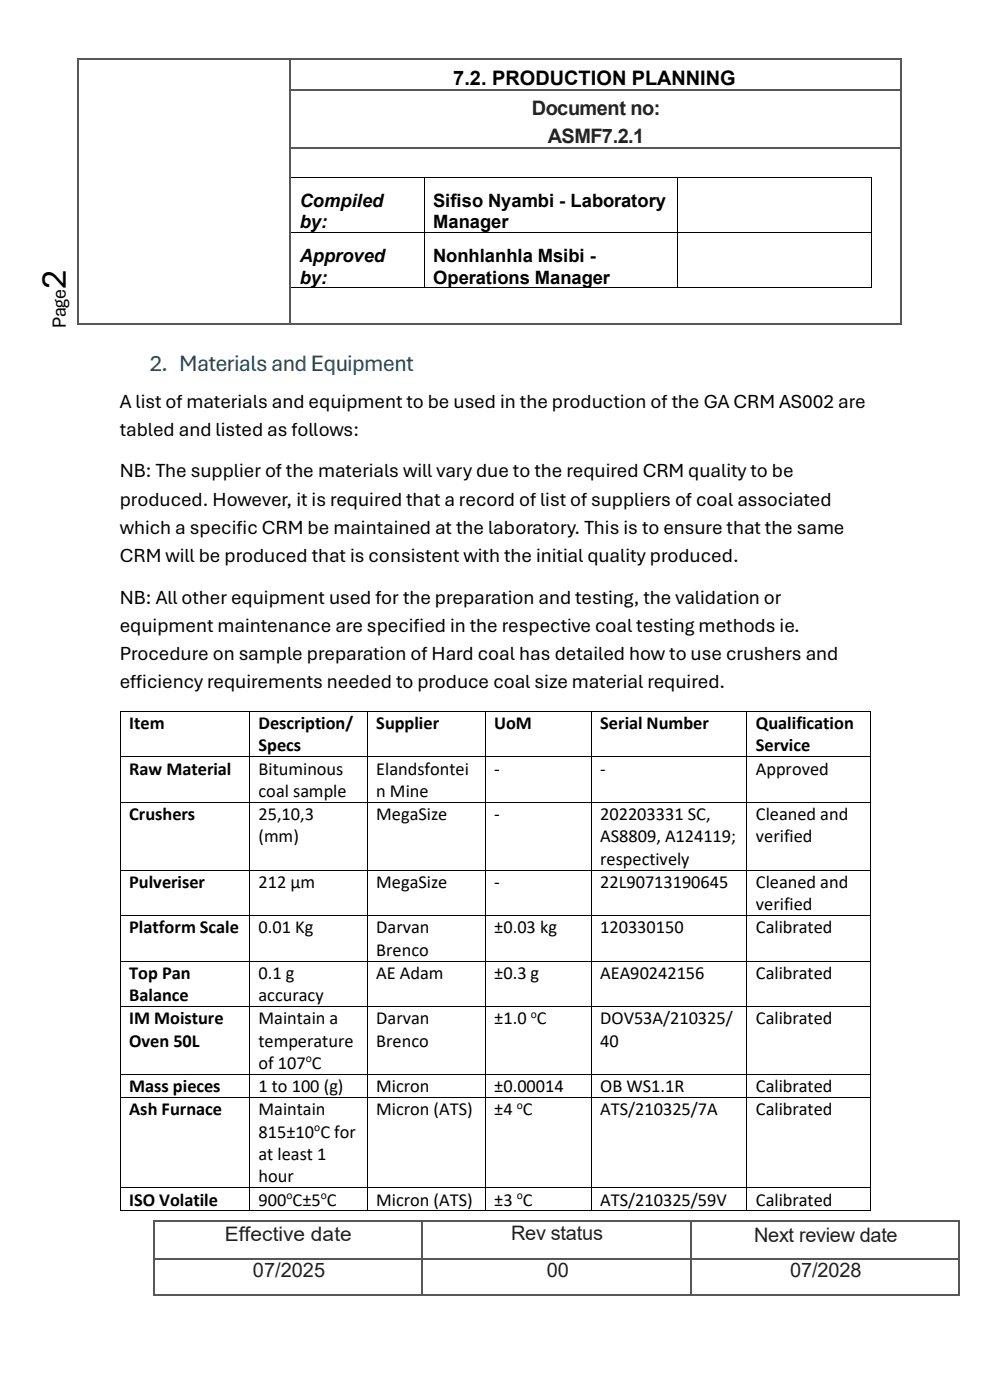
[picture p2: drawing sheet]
<svg xmlns="http://www.w3.org/2000/svg" width="210mm" height="297mm" viewBox="0 0 210 297" stroke-linecap="round" stroke-linejoin="round" font-family="sans-serif">
<defs><g id="words">
<text font-size="7.7" x="14" y="61.3" transform="rotate(-90 14 61.3)">2</text>
<text font-size="5" fill="#0f4761" x="31.8" y="78.7">2. Materials and Equipment</text>
<g font-size="4.2">
<text x="96.2" y="17.9">7.2. PRODUCTION PLANNING</text>
<text x="14" y="69.5" transform="rotate(-90 14 69.5)">Page</text>
<text x="25.4" y="86.5">A list of materials and equipment to be used in the production of the GA CRM AS002 are</text>
<text x="25.4" y="92.5">tabled and listed as follows:</text>
<text x="25.4" y="101.3">NB: The supplier of the materials will vary due to the required CRM quality to be</text>
<text x="25.4" y="107.2">produced. However, it is required that a record of list of suppliers of coal associated</text>
<text x="25.4" y="113.2">which a specif</text>
<text x="50.2" y="113.2">ic CRM be maintained at the laboratory. This is to ensure that the same</text>
<text x="25.4" y="119.2">CRM will be produced that is consistent with the initial quality produced.</text>
<text x="25.4" y="128">NB: All other equipment used for the preparation and testing, the validation or</text>
<text x="25.4" y="134">equipment maintenance are specif</text>
<text x="87.7" y="134">ied in the respective coal testing methods ie.</text>
<text x="25.4" y="140">Procedure on sample preparation of Hard coal has detailed how to use crushers and</text>
<text x="25.4" y="146">ef</text>
<text x="27.6" y="146">ficiency requirements needed to produce coal size material required.</text>
</g>
<g font-size="4.2" fill="#242424">
<text x="112.8" y="24.3">Document no:</text>
<text x="116.2" y="30.4">ASMF7.2.1</text>
</g>
<g font-size="4.2" fill="#212121">
<text x="47.7" y="263.2">Effective date</text>
<text x="108.4" y="263.1">Rev status</text>
<text x="160" y="263.4">Next review date</text>
<text x="53.6" y="270.9">07/2025</text>
<text x="116" y="271">00</text>
<text x="167.6" y="271">07/2028</text>
</g>
<g font-size="3.9">
<text x="63.6" y="43.9">Compiled</text>
<text x="91.9" y="43.9">Sifiso Nyambi - Laboratory</text>
<text x="63.6" y="48.4">by:</text>
<text x="91.9" y="48.4">Manager</text>
<text x="63.6" y="55.7">Approved</text>
<text x="91.9" y="55.7">Nonhlanhla Msibi -</text>
<text x="63.6" y="60.2">by:</text>
<text x="91.9" y="60.2">Operations Manager</text>
<text x="27.4" y="154.7">Item</text>
<text x="54.8" y="154.7">Description/</text>
<text x="79.8" y="154.7">Supplier</text>
<text x="104.8" y="154.7">UoM</text>
<text x="127.3" y="154.7">Serial Number</text>
<text x="160.4" y="154.7">Qualification</text>
<text x="54.8" y="159.4">Specs</text>
<text x="160.4" y="159.4">Service</text>
<text x="27.4" y="164.3">Raw Material</text>
<text x="54.8" y="164.3">Bituminous</text>
<text x="79.8" y="164.3">Elandsfontei</text>
<text x="104.8" y="164.3">-</text>
<text x="127.3" y="164.3">-</text>
<text x="160.4" y="164.3">Approved</text>
<text x="27.4" y="174">Crushers</text>
<text x="54.8" y="169.1">coal sample</text>
<text x="54.8" y="174">25,10,3</text>
<text x="79.8" y="169.1">n Mine</text>
<text x="79.8" y="174">MegaSize</text>
<text x="104.8" y="174">-</text>
<text x="127.3" y="174">202203331 SC,</text>
<text x="160.4" y="174">Cleaned and</text>
<text x="54.8" y="178.7">(mm)</text>
<text x="127.3" y="178.7">AS8809, A124119;</text>
<text x="160.4" y="178.7">verified</text>
<text x="127.3" y="183.5">respectively</text>
<text x="27.4" y="188.4">Pulveriser</text>
<text x="54.8" y="188.4">212 µm</text>
<text x="79.8" y="188.4">MegaSize</text>
<text x="104.8" y="188.4">-</text>
<text x="127.3" y="188.4">22L90713190645</text>
<text x="160.4" y="188.4">Cleaned and</text>
<text x="160.4" y="193.1">verified</text>
<text x="27.4" y="198">Platform Scale</text>
<text x="54.8" y="198">0.01 Kg</text>
<text x="79.8" y="198">Darvan</text>
<text x="79.8" y="202.8">Brenco</text>
<text x="104.8" y="198">±0.03 kg</text>
<text x="127.3" y="198">120330150</text>
<text x="160.4" y="198">Calibrated</text>
<text x="27.4" y="207.7">Top Pan</text>
<text x="54.8" y="207.7">0.1 g</text>
<text x="79.8" y="207.7">AE Adam</text>
<text x="104.8" y="207.7">±0.3 g</text>
<text x="127.3" y="207.7">AEA90242156</text>
<text x="160.4" y="207.7">Calibrated</text>
<text x="27.4" y="212.4">Balance</text>
<text x="54.8" y="212.4">accuracy</text>
<text x="27.4" y="217.3">IM Moisture</text>
<text x="54.8" y="217.3">Maintain a</text>
<text x="79.8" y="217.3">Darvan</text>
<text x="104.8" y="217.3">±1.0 C</text>
<text x="127.3" y="217.3">DOV53A/210325/</text>
<text x="160.4" y="217.3">Calibrated</text>
<text x="27.4" y="222.1">Oven 50L</text>
<text x="54.8" y="222.1">temperature</text>
<text x="54.8" y="226.8">of 107 C</text>
<text x="79.8" y="222.1">Brenco</text>
<text x="127.3" y="222.1">40</text>
<text x="27.4" y="231.7">Mass pieces</text>
<text x="54.8" y="231.7">1 to 100 (g)</text>
<text x="79.8" y="231.7">Micron</text>
<text x="104.8" y="231.7">±0.00014</text>
<text x="127.3" y="231.7">OB WS1.1R</text>
<text x="160.4" y="231.7">Calibrated</text>
<text x="27.4" y="236.6">Ash Furnace</text>
<text x="54.8" y="236.6">Maintain</text>
<text x="79.8" y="236.6">Micron (ATS)</text>
<text x="104.8" y="236.6">±4 C</text>
<text x="127.3" y="236.6">ATS/210325/7A</text>
<text x="160.4" y="236.6">Calibrated</text>
<text x="54.8" y="241.4">815±10 C for</text>
<text x="54.8" y="246.1">at least 1</text>
<text x="54.8" y="250.9">hour</text>
<text x="27.4" y="255.8">ISO Volatile</text>
<text x="54.8" y="255.8">900 C±5 C</text>
<text x="79.8" y="255.8">Micron (ATS)</text>
<text x="104.8" y="255.8">±3 C</text>
<text x="127.3" y="255.8">ATS/210325/59V</text>
<text x="160.4" y="255.8">Calibrated</text>
</g>
<g font-size="2.5">
<text x="112.6" y="215.9">o</text>
<text x="64.9" y="225.4">o</text>
<text x="66.7" y="240">o</text>
<text x="109.7" y="235.2">o</text>
<text x="60.8" y="254.4">o</text>
<text x="68" y="254.4">o</text>
<text x="109.7" y="254.4">o</text>
</g>
</g></defs>
<g fill="#575757">
<path d="M16.4 12.5h.2v.2h-.2z" fill-rule="evenodd"/>
<path d="M16.4 12.5h.2v.2h-.2z" fill-rule="evenodd"/>
</g>
<path d="M16.6 12.6h44.7" fill="none" stroke="#575757" stroke-width=".25"/>
<path d="M61.3 12.5h.3v.2h-.3z" fill-rule="evenodd" fill="#575757"/>
<path d="M61.6 12.6h129.4" fill="none" stroke="#575757" stroke-width=".25"/>
<g fill="#575757">
<path d="M191 12.5h.2v.2h-.2z" fill-rule="evenodd"/>
<path d="M191 12.5h.2v.2h-.2z" fill-rule="evenodd"/>
</g>
<path d="M16.5 12.7v6.2M61.5 12.7v6.2M191.1 12.7v6.2" fill="none" stroke="#575757" stroke-width=".25"/>
<g fill="#575757">
<path d="M16.4 18.9h.2v.2h-.2z" fill-rule="evenodd"/>
<path d="M61.3 18.9h.3v.2h-.3z" fill-rule="evenodd"/>
</g>
<path d="M61.6 19h129.4" fill="none" stroke="#575757" stroke-width=".25"/>
<path d="M191 18.9h.2v.2h-.2z" fill-rule="evenodd" fill="#575757"/>
<path d="M16.5 19.1v12.2M61.5 19.1v12.2M191.1 19.1v12.2" fill="none" stroke="#575757" stroke-width=".25"/>
<g fill="#000">
<path d="M61.6 37.5h.2v.2h-.2z" fill-rule="evenodd"/>
<path d="M61.6 37.5h.2v.2h-.2z" fill-rule="evenodd"/>
<path d="M89.9 37.5h.2v.2h-.2z" fill-rule="evenodd"/>
<path d="M143.7 37.5h.2v.2h-.2z" fill-rule="evenodd"/>
<path d="M184.7 37.5h.2v.2h-.2z" fill-rule="evenodd"/>
<path d="M184.7 37.5h.2v.2h-.2z" fill-rule="evenodd"/>
<path d="M61.6 49.2h.2v.2h-.2z" fill-rule="evenodd"/>
<path d="M89.9 49.2h.2v.2h-.2z" fill-rule="evenodd"/>
<path d="M143.7 49.2h.2v.2h-.2z" fill-rule="evenodd"/>
<path d="M184.7 49.2h.2v.2h-.2z" fill-rule="evenodd"/>
<path d="M61.6 61h.2v.2h-.2z" fill-rule="evenodd"/>
<path d="M61.6 61h.2v.2h-.2z" fill-rule="evenodd"/>
<path d="M89.9 61h.2v.2h-.2z" fill-rule="evenodd"/>
<path d="M143.7 61h.2v.2h-.2z" fill-rule="evenodd"/>
<path d="M184.7 61h.2v.2h-.2z" fill-rule="evenodd"/>
<path d="M184.7 61h.2v.2h-.2z" fill-rule="evenodd"/>
</g>
<g fill="none" stroke="#000" stroke-width=".21">
<path d="M61.7 37.7v11.5M61.8 37.6h28.1M90 37.7v11.5M90.1 37.6h53.6M143.8 37.7v11.5M143.9 37.6h40.8M184.8 37.7v11.5M61.7 49.4v11.6M61.8 49.3h28.1M90 49.4v11.6M90.1 49.3h53.6M143.8 49.4v11.6"/>
<path d="M143.9 49.3h40.8M184.8 49.4v11.6M61.8 61.1h28.1M90.1 61.1h53.6M143.9 61.1h40.8"/>
</g>
<g fill="#575757">
<path d="M16.4 31.3h.2v.3h-.2z" fill-rule="evenodd"/>
<path d="M61.3 31.3h.3v.3h-.3z" fill-rule="evenodd"/>
</g>
<path d="M61.6 31.5h129.4" fill="none" stroke="#575757" stroke-width=".25"/>
<path d="M191 31.3h.2v.3h-.2z" fill-rule="evenodd" fill="#575757"/>
<path d="M16.5 31.6v37.1" fill="none" stroke="#575757" stroke-width=".25"/>
<g fill="#575757">
<path d="M16.4 68.7h.2v.2h-.2z" fill-rule="evenodd"/>
<path d="M16.4 68.7h.2v.2h-.2z" fill-rule="evenodd"/>
</g>
<path d="M61.5 31.6v37.1M16.6 68.8h44.7" fill="none" stroke="#575757" stroke-width=".25"/>
<path d="M61.3 68.7h.3v.2h-.3z" fill-rule="evenodd" fill="#575757"/>
<path d="M191.1 31.6v37.1M61.6 68.8h129.4" fill="none" stroke="#575757" stroke-width=".25"/>
<g fill="#575757">
<path d="M191 68.7h.2v.2h-.2z" fill-rule="evenodd"/>
<path d="M191 68.7h.2v.2h-.2z" fill-rule="evenodd"/>
<path d="M32.5 258.8h.2v.3h-.2z" fill-rule="evenodd"/>
<path d="M32.5 258.8h.2v.3h-.2z" fill-rule="evenodd"/>
</g>
<path d="M32.7 258.9h56.6" fill="none" stroke="#575757" stroke-width=".25"/>
<path d="M89.3 258.8h.3v.3h-.3z" fill-rule="evenodd" fill="#575757"/>
<path d="M89.6 258.9h56.8" fill="none" stroke="#575757" stroke-width=".25"/>
<path d="M146.4 258.8h.3v.3h-.3z" fill-rule="evenodd" fill="#575757"/>
<path d="M146.7 258.9h56.6" fill="none" stroke="#575757" stroke-width=".25"/>
<g fill="#575757">
<path d="M203.3 258.8h.3v.3h-.3z" fill-rule="evenodd"/>
<path d="M203.3 258.8h.3v.3h-.3z" fill-rule="evenodd"/>
</g>
<path d="M32.6 259.1v7.9M89.4 259.1v7.9M146.5 259.1v7.9M203.5 259.1v7.9" fill="none" stroke="#575757" stroke-width=".25"/>
<path d="M32.5 267h.2v.3h-.2z" fill-rule="evenodd" fill="#575757"/>
<path d="M32.7 267.2h56.6" fill="none" stroke="#575757" stroke-width=".25"/>
<path d="M89.3 267h.3v.3h-.3z" fill-rule="evenodd" fill="#575757"/>
<path d="M89.6 267.2h56.8" fill="none" stroke="#575757" stroke-width=".25"/>
<path d="M146.4 267h.3v.3h-.3z" fill-rule="evenodd" fill="#575757"/>
<path d="M146.7 267.2h56.6" fill="none" stroke="#575757" stroke-width=".25"/>
<path d="M203.3 267h.3v.3h-.3z" fill-rule="evenodd" fill="#575757"/>
<path d="M32.6 267.3v7.4" fill="none" stroke="#575757" stroke-width=".25"/>
<g fill="#575757">
<path d="M32.5 274.7h.2v.2h-.2z" fill-rule="evenodd"/>
<path d="M32.5 274.7h.2v.2h-.2z" fill-rule="evenodd"/>
</g>
<path d="M32.7 274.8h56.6M89.4 267.3v7.4" fill="none" stroke="#575757" stroke-width=".25"/>
<path d="M89.3 274.7h.3v.2h-.3z" fill-rule="evenodd" fill="#575757"/>
<path d="M89.6 274.8h56.8M146.5 267.3v7.4" fill="none" stroke="#575757" stroke-width=".25"/>
<path d="M146.4 274.7h.3v.2h-.3z" fill-rule="evenodd" fill="#575757"/>
<path d="M146.7 274.8h56.6M203.5 267.3v7.4" fill="none" stroke="#575757" stroke-width=".25"/>
<g fill="#575757">
<path d="M203.3 274.7h.3v.2h-.3z" fill-rule="evenodd"/>
<path d="M203.3 274.7h.3v.2h-.3z" fill-rule="evenodd"/>
</g>
<g fill="#000">
<path d="M25.4 150.8h.2v.2h-.2z" fill-rule="evenodd"/>
<path d="M25.4 150.8h.2v.2h-.2z" fill-rule="evenodd"/>
<path d="M52.8 150.8h.2v.2h-.2z" fill-rule="evenodd"/>
<path d="M77.8 150.8h.2v.2h-.2z" fill-rule="evenodd"/>
<path d="M102.8 150.8h.2v.2h-.2z" fill-rule="evenodd"/>
<path d="M125.4 150.8h.1v.2h-.1z" fill-rule="evenodd"/>
<path d="M158.4 150.8h.1v.2h-.1z" fill-rule="evenodd"/>
<path d="M184.5 150.8h.2v.2h-.2z" fill-rule="evenodd"/>
<path d="M184.5 150.8h.2v.2h-.2z" fill-rule="evenodd"/>
<path d="M25.4 160.5h.2v.1h-.2z" fill-rule="evenodd"/>
<path d="M25.4 170.1h.2v.2h-.2z" fill-rule="evenodd"/>
<path d="M52.8 160.5h.2v.1h-.2z" fill-rule="evenodd"/>
<path d="M52.8 170.1h.2v.2h-.2z" fill-rule="evenodd"/>
<path d="M77.8 160.5h.2v.1h-.2z" fill-rule="evenodd"/>
<path d="M77.8 170.1h.2v.2h-.2z" fill-rule="evenodd"/>
<path d="M102.8 160.5h.2v.1h-.2z" fill-rule="evenodd"/>
<path d="M102.8 170.1h.2v.2h-.2z" fill-rule="evenodd"/>
<path d="M125.4 160.5h.1v.1h-.1z" fill-rule="evenodd"/>
<path d="M125.4 170.1h.1v.2h-.1z" fill-rule="evenodd"/>
<path d="M158.4 160.5h.1v.1h-.1z" fill-rule="evenodd"/>
<path d="M158.4 170.1h.1v.2h-.1z" fill-rule="evenodd"/>
<path d="M184.5 160.5h.2v.1h-.2z" fill-rule="evenodd"/>
<path d="M184.5 170.1h.2v.2h-.2z" fill-rule="evenodd"/>
<path d="M25.4 184.5h.2v.2h-.2z" fill-rule="evenodd"/>
<path d="M25.4 194.2h.2v.1h-.2z" fill-rule="evenodd"/>
<path d="M52.8 184.5h.2v.2h-.2z" fill-rule="evenodd"/>
<path d="M52.8 194.2h.2v.1h-.2z" fill-rule="evenodd"/>
<path d="M77.8 184.5h.2v.2h-.2z" fill-rule="evenodd"/>
<path d="M77.8 194.2h.2v.1h-.2z" fill-rule="evenodd"/>
<path d="M102.8 184.5h.2v.2h-.2z" fill-rule="evenodd"/>
<path d="M102.8 194.2h.2v.1h-.2z" fill-rule="evenodd"/>
<path d="M125.4 184.5h.1v.2h-.1z" fill-rule="evenodd"/>
<path d="M125.4 194.2h.1v.1h-.1z" fill-rule="evenodd"/>
<path d="M158.4 184.5h.1v.2h-.1z" fill-rule="evenodd"/>
<path d="M158.4 194.2h.1v.1h-.1z" fill-rule="evenodd"/>
<path d="M184.5 184.5h.2v.2h-.2z" fill-rule="evenodd"/>
<path d="M184.5 194.2h.2v.1h-.2z" fill-rule="evenodd"/>
<path d="M25.4 203.8h.2v.2h-.2z" fill-rule="evenodd"/>
<path d="M25.4 213.5h.2v.1h-.2z" fill-rule="evenodd"/>
<path d="M52.8 203.8h.2v.2h-.2z" fill-rule="evenodd"/>
<path d="M52.8 213.5h.2v.1h-.2z" fill-rule="evenodd"/>
<path d="M77.8 203.8h.2v.2h-.2z" fill-rule="evenodd"/>
<path d="M77.8 213.5h.2v.1h-.2z" fill-rule="evenodd"/>
<path d="M102.8 203.8h.2v.2h-.2z" fill-rule="evenodd"/>
<path d="M102.8 213.5h.2v.1h-.2z" fill-rule="evenodd"/>
<path d="M125.4 203.8h.1v.2h-.1z" fill-rule="evenodd"/>
<path d="M125.4 213.5h.1v.1h-.1z" fill-rule="evenodd"/>
<path d="M158.4 203.8h.1v.2h-.1z" fill-rule="evenodd"/>
<path d="M158.4 213.5h.1v.1h-.1z" fill-rule="evenodd"/>
<path d="M184.5 203.8h.2v.2h-.2z" fill-rule="evenodd"/>
<path d="M184.5 213.5h.2v.1h-.2z" fill-rule="evenodd"/>
<path d="M25.4 227.9h.2v.1h-.2z" fill-rule="evenodd"/>
<path d="M25.4 232.8h.2v.2h-.2z" fill-rule="evenodd"/>
<path d="M52.8 227.9h.2v.1h-.2z" fill-rule="evenodd"/>
<path d="M52.8 232.8h.2v.2h-.2z" fill-rule="evenodd"/>
<path d="M77.8 227.9h.2v.1h-.2z" fill-rule="evenodd"/>
<path d="M77.8 232.8h.2v.2h-.2z" fill-rule="evenodd"/>
<path d="M102.8 227.9h.2v.1h-.2z" fill-rule="evenodd"/>
<path d="M102.8 232.8h.2v.2h-.2z" fill-rule="evenodd"/>
<path d="M125.4 227.9h.1v.1h-.1z" fill-rule="evenodd"/>
<path d="M125.4 232.8h.1v.2h-.1z" fill-rule="evenodd"/>
<path d="M158.4 227.9h.1v.1h-.1z" fill-rule="evenodd"/>
<path d="M158.4 232.8h.1v.2h-.1z" fill-rule="evenodd"/>
<path d="M184.5 227.9h.2v.1h-.2z" fill-rule="evenodd"/>
<path d="M184.5 232.8h.2v.2h-.2z" fill-rule="evenodd"/>
<path d="M25.4 251.9h.2v.2h-.2z" fill-rule="evenodd"/>
<path d="M25.4 256.8h.2v.2h-.2z" fill-rule="evenodd"/>
<path d="M25.4 256.8h.2v.2h-.2z" fill-rule="evenodd"/>
<path d="M52.8 251.9h.2v.2h-.2z" fill-rule="evenodd"/>
<path d="M52.8 256.8h.2v.2h-.2z" fill-rule="evenodd"/>
<path d="M77.8 251.9h.2v.2h-.2z" fill-rule="evenodd"/>
<path d="M77.8 256.8h.2v.2h-.2z" fill-rule="evenodd"/>
<path d="M102.8 251.9h.2v.2h-.2z" fill-rule="evenodd"/>
<path d="M102.8 256.8h.2v.2h-.2z" fill-rule="evenodd"/>
<path d="M125.4 251.9h.1v.2h-.1z" fill-rule="evenodd"/>
<path d="M125.4 256.8h.1v.2h-.1z" fill-rule="evenodd"/>
<path d="M158.4 251.9h.1v.2h-.1z" fill-rule="evenodd"/>
<path d="M158.4 256.8h.1v.2h-.1z" fill-rule="evenodd"/>
<path d="M184.5 251.9h.2v.2h-.2z" fill-rule="evenodd"/>
<path d="M184.5 256.8h.2v.2h-.2z" fill-rule="evenodd"/>
<path d="M184.5 256.8h.2v.2h-.2z" fill-rule="evenodd"/>
</g>
<g fill="none" stroke="#000" stroke-width=".21">
<path d="M25.5 151v9.5M25.6 150.9h27.2M52.9 151v9.5M53 150.9h24.8M77.9 151v9.5M78 150.9h24.8M102.9 151v9.5M103 150.9h22.4M125.5 151v9.5M125.5 150.9h32.9M158.4 151v9.5M158.5 150.9h26"/>
<path d="M184.6 151v9.5M25.5 160.6v9.5M25.5 170.3v14.2M25.6 160.5h27.2M25.6 170.2h27.2M52.9 160.6v9.5M52.9 170.3v14.2M53 160.5h24.8M53 170.2h24.8M77.9 160.6v9.5M77.9 170.3v14.2M78 160.5h24.8"/>
<path d="M78 170.2h24.8M102.9 160.6v9.5M102.9 170.3v14.2M103 160.5h22.4M103 170.2h22.4M125.5 160.6v9.5M125.5 170.3v14.2M125.5 160.5h32.9M125.5 170.2h32.9M158.4 160.6v9.5M158.4 170.3v14.2M158.5 160.5h26"/>
<path d="M158.5 170.2h26M184.6 160.6v9.5M184.6 170.3v14.2M25.5 184.7v9.5M25.5 194.3v9.5M25.6 184.6h27.2M25.6 194.3h27.2M52.9 184.7v9.5M52.9 194.3v9.5M53 184.6h24.8M53 194.3h24.8M77.9 184.7v9.5"/>
<path d="M77.9 194.3v9.5M78 184.6h24.8M78 194.3h24.8M102.9 184.7v9.5M102.9 194.3v9.5M103 184.6h22.4M103 194.3h22.4M125.5 184.7v9.5M125.5 194.3v9.5M125.5 184.6h32.9M125.5 194.3h32.9M158.4 184.7v9.5"/>
<path d="M158.4 194.3v9.5M158.5 184.6h26M158.5 194.3h26M184.6 184.7v9.5M184.6 194.3v9.5M25.5 204v9.5M25.5 213.6v14.3M25.6 203.9h27.2M25.6 213.6h27.2M52.9 204v9.5M52.9 213.6v14.3M53 203.9h24.8"/>
<path d="M53 213.6h24.8M77.9 204v9.5M77.9 213.6v14.3M78 203.9h24.8M78 213.6h24.8M102.9 204v9.5M102.9 213.6v14.3M103 203.9h22.4M103 213.6h22.4M125.5 204v9.5M125.5 213.6v14.3M125.5 203.9h32.9"/>
<path d="M125.5 213.6h32.9M158.4 204v9.5M158.4 213.6v14.3M158.5 203.9h26M158.5 213.6h26M184.6 204v9.5M184.6 213.6v14.3M25.5 228v4.8M25.5 233v18.9M25.6 227.9h27.2M25.6 232.9h27.2M52.9 228v4.8"/>
<path d="M52.9 233v18.9M53 227.9h24.8M53 232.9h24.8M77.9 228v4.8M77.9 233v18.9M78 227.9h24.8M78 232.9h24.8M102.9 228v4.8M102.9 233v18.9M103 227.9h22.4M103 232.9h22.4M125.5 228v4.8"/>
<path d="M125.5 233v18.9M125.5 227.9h32.9M125.5 232.9h32.9M158.4 228v4.8M158.4 233v18.9M158.5 227.9h26M158.5 232.9h26M184.6 228v4.8M184.6 233v18.9M25.5 252.1v4.7M25.6 252h27.2M25.6 256.9h27.2"/>
<path d="M52.9 252.1v4.7M53 252h24.8M53 256.9h24.8M77.9 252.1v4.7M78 252h24.8M78 256.9h24.8M102.9 252.1v4.7M103 252h22.4M103 256.9h22.4M125.5 252.1v4.7M125.5 252h32.9M125.5 256.9h32.9"/>
<path d="M158.4 252.1v4.7M158.5 252h26M158.5 256.9h26M184.6 252.1v4.7"/>
</g>
<use href="#words"/>
</svg>
